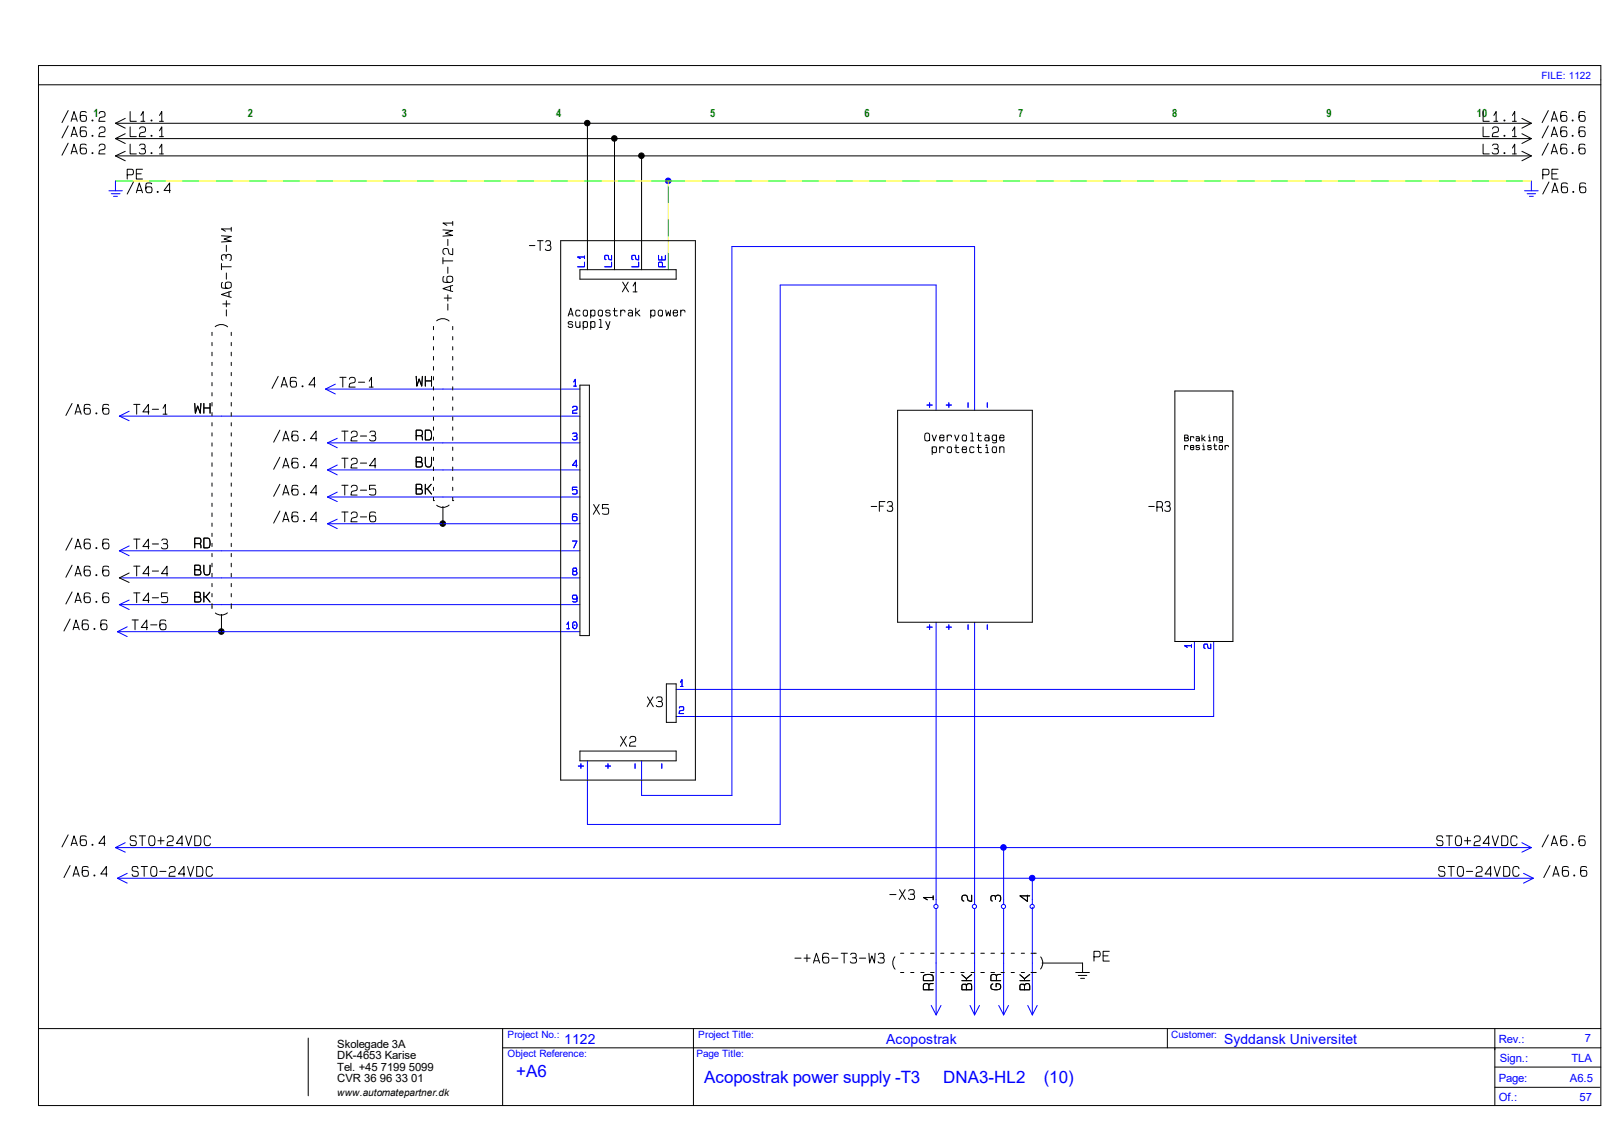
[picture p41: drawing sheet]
<svg xmlns="http://www.w3.org/2000/svg" width="420mm" height="297mm" viewBox="0 0 420 297" stroke-linecap="round" stroke-linejoin="round" font-family="sans-serif">
<defs><g id="words">
<g font-size="4.4" fill="#00f">
<text x="134" y="279.5">+A6</text>
<text x="182.8" y="281.3">Acopostrak power supply -T3</text>
<text x="244.8" y="281.3">DNA3-HL2</text>
<text x="270.9" y="281.3">(10)</text>
</g>
<g font-size="3.6" fill="#00f">
<text x="146.5" y="271">1122</text>
<text x="230" y="271">Acopostrak</text>
<text x="317.8" y="271">Syddansk Universitet</text>
</g>
<g font-size="2.9" fill="#008000">
<text x="24.3" y="30.5">1</text>
<text x="64.3" y="30.5">2</text>
<text x="104.3" y="30.5">3</text>
<text x="144.4" y="30.5">4</text>
<text x="184.3" y="30.5">5</text>
<text x="224.4" y="30.5">6</text>
<text x="264.3" y="30.5">7</text>
<text x="304.3" y="30.5">8</text>
<text x="344.3" y="30.5">9</text>
<text x="383.4" y="30.5">10</text>
</g>
<g font-size="2.9">
<text x="87.5" y="272">Skolegade 3A</text>
<text x="87.5" y="275">DK-4653 Karise</text>
<text x="87.5" y="278">Tel. +45 7199 5099</text>
<text x="87.5" y="281">CVR 36 96 33 01</text>
</g>
<g font-size="2.9" fill="#00f">
<text x="389" y="270.8">Rev.:</text>
<text x="389.3" y="275.8">Sign.:</text>
<text x="407.9" y="275.8">TLA</text>
<text x="411.4" y="270.5">7</text>
<text x="389" y="281">Page:</text>
<text x="407.5" y="281">A6.5</text>
<text x="389" y="285.8">Of.:</text>
<text x="410" y="285.8">57</text>
</g>
<g font-size="2.6" fill="#00f">
<text x="400.1" y="20.4">FILE: 1122</text>
<text x="131.7" y="269.5">Project No.:</text>
<text x="181.3" y="269.5">Project Title:</text>
<text x="304" y="269.5">Customer:</text>
<text x="131.7" y="274.5">Object Reference:</text>
<text x="180.8" y="274.5">Page Title:</text>
</g>
<text font-size="2.6" x="87.5" y="284.5">www.automatepartner.dk</text>
</g></defs>
<g fill="none" stroke="#000" stroke-width=".26">
<path d="M10 17h405.5v270h-405.5zM10 22h405.5M10 267h405.5M80 269.5v15M130.5 267v20M130.5 272h285M180 267v20M303 267v5M388 277h27.5M388 267v20M388 282.3h27.3"/>
<circle cx="114.9" cy="135.9" r=".72"/>
<circle cx="57.4" cy="164" r=".72"/>
</g>
<g fill="#000">
<circle cx="114.9" cy="135.9" r=".72"/>
<circle cx="57.4" cy="164" r=".72"/>
</g>
<circle cx="267.9" cy="228" r=".72" fill="#00f"/>
<circle cx="267.9" cy="228" r=".72" fill="none" stroke="#00f" stroke-width=".26"/>
<circle cx="260.5" cy="220" r=".72" fill="#00f"/>
<circle cx="260.5" cy="220" r=".72" fill="none" stroke="#00f" stroke-width=".26"/>
<circle cx="173.4" cy="46.9" r=".72" fill="#00f"/>
<g fill="none" stroke="#00f" stroke-width=".26">
<path d="M28.3 49.5h3.4M28.9 50.3h2.3M29.5 51h1M30 47v2.5M395.7 49.5h3.6M396.4 50.3h2.2M397 51h1M397.5 47v2.5M151.7 68.1v1.2h-1.8M151.7 66.7h-1.8l.7 .4M151.7 66.5v.6M158.7 68.1v1.2h-1.7"/>
<path d="M158.7 66.3v1.2l-.6-.2-.2-.8-.3-.2a.58 .58 0 0 0-.6 .4 .58 .58 0 0 0 .3 .7M165.8 68.1v1.2h-1.8M165.8 66.3v1.2l-.7-.2-.2-.8-.2-.2a.58 .58 0 0 0-.7 .4 .58 .58 0 0 0 .3 .7M170.9 66.3v1.2h1.8v-1.2M171.8 66.5v1M172 69.3v-1l-.2-.2h-.7l-.2 .1v1.1h1.8M87 99.7l-2.5 1.3M148.9 99.1l.5-.6v1.7M31 108h119.5M31 108l2.5 1.2M33.5 106.8l-2.5 1.2M84.5 101h66"/>
<path d="M84.5 101l2.5 1.3M85 115h65.5M85 115l2.5 1.2M87.5 113.8l-2.5 1.2M148.7 105.8a.61 .61 0 0 1 .8-.3 .61 .61 0 0 1 .3 .8l-1 .3-.2 .7h1.2M148.7 112.6l.1-.2h.8l.2 .4-.2 .4-.6 .1M148.9 100.2h.7M149.4 113.3l.4 .2a.65 .65 0 0 1-.4 .8 .65 .65 0 0 1-.8-.3M240.6 105.2h1.4M241.3 104.6v1.1M243 106.5v-32.5h-40.5v140h-50v-16.5M245.6 105.2h1.4"/>
<path d="M246.3 104.6v1.1M251.3 104.6v1.1M253 106.5v-42.5h-63v142.5h-23.5v-9M256.3 104.6v1.1M85 122h65.5M85 129h65.5M85 136h65.5M85 122l2.5 1.3M85 129l2.5 1.2M85 136l2.5 1.2M87.5 120.7l-2.5 1.3M87.5 127.8l-2.5 1.2"/>
<path d="M87.5 134.8l-2.5 1.2M149.8 120.8h-1.2l1-1.3v1.7M149.8 126.5h-1.2v.8l.3-.2 .9 .2v.8l-.4 .2-.8-.1M149.8 133.6l-.2-.2h-.8l-.2 .5 .1 1.1 .3 .2 .8-.2v-.7l-.2-.1-.7-.1-.3 .4M31 143h119.5M31 150h119.5M31 157h119.5M31 143l2.5 1.3M31 157l2.5 1.2M33.5 141.7l-2.5 1.3M33.5 155.8l-2.5 1.2M148.6 140.5h1.2l-.9 1.7"/>
<path d="M149 148.3l-.3 .2v.6l.2 .2h.5l.4-.4-.2-.6h-.2M149.8 155.2l-.2 .3h-.8l-.2-.3 .2-.7h.8l.2 1.6-.4 .2-.7-.2M30.5 164h120M30.5 164l2.5 1.3M33 162.7l-2.5 1.3M147.2 162.1l.4-.6v1.7M147.2 163.2h.6M148.8 161.6l.1-.1a.91 .91 0 0 1 1 .7 .91 .91 0 0 1-.6 1l-.6-.4zM149.1 162.3h.2M176.6 177.1l.4-.7v1.8M176.6 178.2h.7M240.6 162.8h1.4"/>
<path d="M241.3 162.2v1.2M243 161.5v73.3M245.6 162.8h1.4M246.3 162.2v1.2M251.3 162.2v1.2M253 161.5v73.3M256.3 162.2v1.2M309.3 167.6h-1.8l.7 .5M309.3 167.4v.7M310 166.5v12.5h-134.5M314.3 167.2v1.2l-.7-.2-.2-.8-.2-.2a.58 .58 0 0 0-.7 .4 .58 .58 0 0 0 .3 .7M315 166.5v19.5h-139.5"/>
<path d="M150.1 198.9h1.4M150.8 198.3v1.2M157.1 198.9h1.4M157.8 198.3v1.2M164.8 198.3v1.2M171.8 198.3v1.2M176.4 183.8a.61 .61 0 0 1 .8-.3 .61 .61 0 0 1 .3 .8l-1.1 .3-.1 .7h1.2M32.5 218.8l-2.5 1.2M395.1 218.8l2.4 1.2M30 220h367.5M30 220l2.5 1.2M30.5 228h367.5"/>
<path d="M30.5 228l2.5 1.3M33 226.7l-2.5 1.3M243 236.1v27.4M253 236.1v27.4M260.5 220v14.8M260.5 236.1v27.4M268 228v6.8M268 235.5v28M395.5 226.7l2.5 1.3M397.5 220l-2.4 1.2M398 228l-2.5 1.3M241.7 261l1.3 2.5"/>
<path d="M244.3 261l-1.3 2.5M251.8 261l1.2 2.5M254.3 261l-1.3 2.5M259.2 261l1.3 2.5M261.8 261l-1.3 2.5M266.8 261l1.2 2.5M269.2 261l-1.2 2.5"/>
<circle cx="173.4" cy="46.9" r=".72"/>
<circle cx="149.2" cy="147.9" r=".52"/>
<circle cx="243" cy="235.3" r=".55"/>
<circle cx="252.9" cy="235.3" r=".55"/>
<circle cx="260.5" cy="235.3" r=".55"/>
<circle cx="267.9" cy="235.3" r=".55"/>
</g>
<g fill="#000">
<circle cx="152.4" cy="32" r=".72"/>
<circle cx="159.5" cy="35.9" r=".72"/>
<circle cx="166.5" cy="40.4" r=".72"/>
</g>
<g fill="none" stroke="#000" stroke-width=".26">
<path d="M17.7 28.7l-1.6 3.1M17.7 32.7l-1.6 3.1M17.7 37.2l-1.6 3.1M18.5 31.5l.7-2.5 .9 2.5M18.5 35.5l.7-2.6 .9 2.6M18.5 40l.7-2.6 .9 2.6M18.6 30.9h1.3M18.6 34.9h1.3M18.6 39.4h1.3M22.4 29.2a1.02 1.02 0 0 0-1.5 0 2.25 2.25 0 0 0 .2 2.2 1.07 1.07 0 0 0 1.3-.2v-1a1.02 1.02 0 0 0-1.5 0l-.1 .3M22.4 33.2a1.02 1.02 0 0 0-1.5 0 2.25 2.25 0 0 0 .2 2.2 1.07 1.07 0 0 0 1.3-.2v-1a1.02 1.02 0 0 0-1.5 0l-.1 .3M22.4 37.7a1.02 1.02 0 0 0-1.5 0 2.25 2.25 0 0 0 .2 2.2 1.07 1.07 0 0 0 1.3-.2v-1a1.02 1.02 0 0 0-1.5 0l-.1 .2"/>
<path d="M25.7 29.5l.1-.3a.87 .87 0 0 1 1.5 .3v.5l-.3 .3-1.1 .3-.2 .9h1.6M25.7 33.4l.1-.2a.87 .87 0 0 1 1.5 .2v.6l-.3 .3-1.1 .2-.2 1h1.6M25.7 37.9l.1-.2a.87 .87 0 0 1 1.5 .2v.5l-.3 .4-1.1 .2-.2 1h1.6M30 32h367.5M30 36h367.5M30 32l2.5 1.3M30 36l2.5 1.3M32.5 30.7l-2.5 1.3M32.5 34.7l-2.5 1.3M32.5 39.3l-2.5 1.2M33.8 29v2.5h1.6M33.8 32.9v2.6h1.6"/>
<path d="M33.8 37.4v2.6h1.6M36.2 33.4l.1-.2a.87 .87 0 0 1 1.5 .2v.6l-.3 .3-1.1 .2-.2 1h1.6M36.2 37.8l.4-.4h.7l.2 .1 .2 .4a.49 .49 0 0 1-.4 .7h-.6M36.6 30l.6-1v2.5M36.6 31.5h1M37.3 38.6a.7 .7 0 0 1 .5 .7 .7 .7 0 0 1-.5 .7l-1-.1-.1-.3M41.4 30l.6-1v2.5M41.4 31.5h1M41.4 34l.6-1.1v2.6M41.4 35.5h1M41.4 38.4l.6-1v2.6M41.4 40h1"/>
<path d="M152.5 32v38M159.5 36v34M385 29v2.5h1.6M385 32.9v2.6h1.6M385 37.4v2.6h1.6M387.4 33.4l.1-.2a.87 .87 0 0 1 1.5 .2v.6l-.3 .3-1.1 .2-.3 1h1.7M387.4 37.8l.4-.4h.7l.2 .1 .2 .4a.49 .49 0 0 1-.4 .7h-.6M387.8 30l.6-1v2.5M387.8 31.5h1M388.5 38.6a.7 .7 0 0 1 .5 .7 .7 .7 0 0 1-.5 .7l-1-.1-.2-.3M392.6 30l.6-1v2.5M392.6 31.5h1"/>
<path d="M392.6 34l.6-1.1v2.6M392.6 35.5h1M392.6 38.4l.6-1v2.6M392.6 40h1M395.1 30.7l2.4 1.3M395.1 34.7l2.4 1.3M395.1 39.3l2.4 1.2M397.5 32l-2.4 1.3M397.5 36l-2.4 1.3M401.9 28.7l-1.6 3.1M401.9 32.7l-1.6 3.1M401.9 37.2l-1.6 3.1"/>
<path d="M402.7 31.5l.7-2.5 .9 2.5M402.7 35.5l.7-2.6 .9 2.6M402.7 40l.7-2.6 .9 2.6M402.8 30.9h1.3M402.8 34.9h1.3M402.8 39.4h1.3M406.7 29.2a1.02 1.02 0 0 0-1.5 0 2.25 2.25 0 0 0 .2 2.2 1.07 1.07 0 0 0 1.3-.2v-1a1.02 1.02 0 0 0-1.5 0l-.1 .3M406.7 33.2a1.02 1.02 0 0 0-1.5 0 2.25 2.25 0 0 0 .2 2.2 1.07 1.07 0 0 0 1.3-.2v-1a1.02 1.02 0 0 0-1.5 0l-.1 .3M406.7 37.7a1.02 1.02 0 0 0-1.5 0 2.25 2.25 0 0 0 .2 2.2 1.07 1.07 0 0 0 1.3-.2v-1a1.02 1.02 0 0 0-1.5 0l-.1 .2M411.4 29.2a1.02 1.02 0 0 0-1.4 0 2.25 2.25 0 0 0 .1 2.2 1.07 1.07 0 0 0 1.3-.2v-1a1.02 1.02 0 0 0-1.4 0l-.1 .3M411.4 33.2a1.02 1.02 0 0 0-1.4 0 2.25 2.25 0 0 0 .1 2.2 1.07 1.07 0 0 0 1.3-.2v-1a1.02 1.02 0 0 0-1.4 0l-.1 .3M411.4 37.7a1.02 1.02 0 0 0-1.4 0 2.25 2.25 0 0 0 .1 2.2 1.07 1.07 0 0 0 1.3-.2v-1a1.02 1.02 0 0 0-1.4 0l-.1 .2"/>
<path d="M30 40.5h367.5M30 40.5l2.5 1.2M33 45.4l1.5-.1 .1-.3-.1-1-1.5-.1v2.6M34.6 47.2l-1.6 3.2M35.4 45.1h1.3M35.4 50l.8-2.5 .8 2.5M35.6 49.4h1.2M37 43.9h-1.6v2.6h1.6M39.4 47.8a1.02 1.02 0 0 0-1.5 0 2.25 2.25 0 0 0 .2 2.2 1.07 1.07 0 0 0 1.3-.2v-1a1.02 1.02 0 0 0-1.5 0l-.1 .2M44.2 49.4h-1.6l1.4-1.9v2.5M60 59.4h-2.5l1 .6M60 59v1"/>
<path d="M115 59.7l2.5 .2-1.8 .6 1.8 .6-2.5 .2M117.5 57.9h-2.5l1 .6M117.5 57.5v1M166.5 40.5v29.5M397.5 40.5l-2.4 1.2M400.5 45.4l1.4-.1 .2-.3-.2-1-1.4-.1v2.6M402.1 47.2l-1.6 3.2M402.8 45.1h1.3M402.8 50l.8-2.5 .9 2.5M403 49.4h1.3M404.5 43.9h-1.7v2.6h1.7M406.8 47.8a1.02 1.02 0 0 0-1.4 0 2.25 2.25 0 0 0 .2 2.2 1.07 1.07 0 0 0 1.2-.2v-1a1.02 1.02 0 0 0-1.4 0l-.1 .2"/>
<path d="M411.6 47.8a1.02 1.02 0 0 0-1.5 0 2.25 2.25 0 0 0 .2 2.2 1.07 1.07 0 0 0 1.3-.2v-1a1.02 1.02 0 0 0-1.5 0l-.1 .2M57.5 68.4v1.6M57.5 69.3h2.5M57.5 61.2l2.5 .2-1.8 .7 1.8 .6-2.5 .1M57.7 73.3a1.02 1.02 0 0 0 0 1.5 2.25 2.25 0 0 0 2.2-.2 1.07 1.07 0 0 0-.1-1.3h-1a1.02 1.02 0 0 0 0 1.5h.2M57.8 78.9h1.9M58.7 67.1v-.6a.62 .62 0 0 0-.6-.4 .62 .62 0 0 0-.6 .4v.7l.3 .4M58.7 66.5a.7 .7 0 0 1 .7-.5 .7 .7 0 0 1 .6 .5l-.1 1-.2 .1M58.8 78.1v1.6M58.8 70.9v1.6M58.8 63.7v1.6M59.4 75.8v1.2"/>
<path d="M60 75.6l-2.5 .9 2.5 .7M115 66.9v1.6M115 67.7h2.5M115.2 71.8a1.02 1.02 0 0 0 0 1.4 2.25 2.25 0 0 0 2.2-.1 1.07 1.07 0 0 0-.1-1.3h-1.1a1.02 1.02 0 0 0 0 1.4l.3 .1M115.3 77.4h1.9M116.2 78.9v1.6M116.2 76.5v1.6M116.2 69.3v1.7M116.2 62.1v1.7M116.9 74.3v1.2M117.5 74.1l-2.5 .8 2.5 .8M117.5 64.5v1.6l-.9-.2-.4-1.3-.7-.1-.4 .3a.86 .86 0 0 0 .4 1.2"/>
<path d="M137.4 63.8h1.5M139.5 62.5h1.5M140.2 62.5v2.5M141.6 62.8l.3-.3h.6l.2 .1 .2 .4a.49 .49 0 0 1-.4 .7h-.4M142.5 63.7a.7 .7 0 0 1 .5 .6 .7 .7 0 0 1-.5 .7l-.8-.1-.1-.2M145.5 62.5h35v140h-35zM150.5 70h25v2.5h-25zM161.6 73.2l1.6 2.6M163.1 73.2l-1.6 2.6M164.3 74.3l.6-1.1v2.6M164.3 75.8h1.1M55 86.3v.8"/>
<path d="M55 88.9v.8M55 91.4v1M55 94.1v.8M55 96.7v.8M55 99.3v.9M55.9 84.8a2.5 2.5 0 0 1 3.2 .1M58.8 80.4v1.6M60 86.3v.8M60 88.9v.8M60 91.4v1M60 94.1v.8M60 96.7v.8"/>
<path d="M60 99.3v.9M72.2 97.7l-1.6 3.1M73.2 99.9h1.2M76.9 98.2a1.02 1.02 0 0 0-1.5 0 2.25 2.25 0 0 0 .2 2.2 1.07 1.07 0 0 0 1.3-.2v-1a1.02 1.02 0 0 0-1.5 0v.3M81.8 99.9h-1.6l1.4-1.9v2.5M88.2 98h1.6M89 98v2.5M90.7 98.5l.1-.3a.87 .87 0 0 1 1.4 .3v.5l-.3 .3-1.1 .3-.2 .9h1.6M93 99.2h1.7M95.8 99l.6-1v2.5M108 97.7l.2 2.5 .6-1.8 .7 1.8 .1-2.5M110.4 97.7v2.5"/>
<path d="M110.4 98.9h1.6M112 97.7v2.5M112.5 84.8v.8M112.5 87.4v.8M112.5 90v.8M112.5 92.5v1M112.5 95.2v.9M112.5 97.8v.8M113.3 83.3a2.5 2.5 0 0 1 3.3 0M117.5 84.8v.8M117.5 87.4v.8M117.5 90v.8"/>
<path d="M117.5 92.5v1M117.5 95.2v.9M117.5 97.8v.8M147.5 82l.7-2 .6 2M147.7 81.5h.9M148.6 83.7l-.3-.2h-.5l-.3 .2 .2 .5h.8l.2 .3-.2 .4-.7 .1-.3-.3M149.4 83.5l.2 1.4h.9v-.4M150.5 80.8l-.3-.3h-.4l-.4 .5 .2 1h.6l.3-.2M150.5 83.5v1.5M150.5 100h2.5v65h-2.5zM151.4 84l.3-.5 .7 .1 .1 1.2-.4 .2h-.4l-.3-.5M151.4 83.5v2"/>
<path d="M151.6 80.6h.8v1.4h-.8l-.2-.5zM153.3 81l.4-.5h.4l.3 .3-.1 1.2h-.6l-.4-.5M153.3 80.5v2.1M153.3 84l.4-.5 .6 .1 .1 1.2-.3 .2h-.4l-.4-.5M153.3 83.5v2M155.4 80.6h.9v1.4h-.9l-.1-.5zM155.5 85h.8M155.5 83h.5v2M157.2 83.5l.7 1.5M158.3 80.8l-.3-.3h-.4l-.4 .3 .2 .4 .8 .1 .2 .2-.2 .5h-.6l-.4-.3M158.3 83.5l-.5 1.7-.4 .3M159.2 80.7h1"/>
<path d="M159.5 80v1.9l.4 .1h.4M161.1 81l.4-.5 .6 .1 .1 .4M161.1 80.5v1.5M163.2 80.7l.5-.2 .5 .3v1.2M164.2 81.5l-.1-.3h-.9l-.1 .3 .3 .5h.7l.1-.3M165 80v2M165 81.2h.3l.8 .8M166 80.5l-.7 .7M168.9 81l.3-.5h.5l.3 .3-.1 1.2h-.7l-.3-.5M168.9 80.5v2.1M171 80.6h.9v1.4h-.9l-.1-.5zM172.8 80.5l.3 1.5 .4-1.1 .4 1.1 .2-1.5"/>
<path d="M174.8 81.2h1.1v-.4l-.4-.3-.6 .1-.1 .9 .3 .5h.7l.1-.5M176.7 81l.3-.5 .7 .1 .1 .4M176.7 80.5v1.5M18.7 104.7l-1.6 3.2M19.5 107.5l.7-2.5 .9 2.5M19.6 106.9h1.3M23.4 105.2a1.02 1.02 0 0 0-1.5 0 2.25 2.25 0 0 0 .2 2.2 1.07 1.07 0 0 0 1.3-.1v-1a1.02 1.02 0 0 0-1.5 0l-.1 .2M28.2 105.2a1.02 1.02 0 0 0-1.4 0 2.25 2.25 0 0 0 .1 2.2 1.07 1.07 0 0 0 1.3-.1v-1a1.02 1.02 0 0 0-1.4 0l-.1 .2M34.7 105h1.6M35.5 105v2.5M38.7 106.9h-1.6l1.4-1.9v2.5M39.5 106.3h1.6"/>
<path d="M42.3 106l.6-1v2.5M42.3 107.5h1M50.5 104.7l.2 2.6 .6-1.9 .7 1.9 .2-2.6M52.9 104.7v2.6M52.9 105.9h1.6M54.5 104.7v2.6M55 101.9v.9M55 104.5v.9M55 107.1v.9M55 109.7v.9M55 112.4v.8M55 115v.8"/>
<path d="M55 117.5v.9M60 101.9v.9M60 104.5v.9M60 107.1v.9M60 109.7v.9M60 112.4v.8M60 115v.8M60 117.5v.9M72.6 111.7l-1.6 3.1M72.6 118.7l-1.6 3.1M73 100.5l.7-2.5 .9 2.5M73.4 114.5l.8-2.6 .8 2.6"/>
<path d="M73.6 113.9h1.2M77.3 112.2a1.02 1.02 0 0 0-1.4 0 2.25 2.25 0 0 0 .1 2.2 1.07 1.07 0 0 0 1.3-.2v-1a1.02 1.02 0 0 0-1.4 0l-.1 .3M77.3 119.2a1.02 1.02 0 0 0-1.4 0 2.25 2.25 0 0 0 .1 2.2 1.07 1.07 0 0 0 1.3-.2v-1a1.02 1.02 0 0 0-1.4 0l-.1 .3M82.2 113.9h-1.6l1.4-2v2.6M88.7 111.9h1.6M88.7 119h1.6M89.5 111.9v2.6M89.5 119v2.5M91.2 112.4l.1-.2a.87 .87 0 0 1 1.4 .2v.5l-.2 .4-1.1 .2-.3 1h1.6M91.2 119.5l.1-.3a.87 .87 0 0 1 1.4 .3v.5l-.2 .3-1.1 .3-.3 .9h1.6M93.6 113.2h1.6M95.8 100.5h1.1"/>
<path d="M96 112.3l.4-.4h.6l.3 .1 .2 .4a.49 .49 0 0 1-.5 .7h-.6M97 113.1a.7 .7 0 0 1 .6 .7 .7 .7 0 0 1-.6 .7l-.9-.1-.2-.3M108 119.9h1.1l.4-.2v-.2a.52 .52 0 0 0-.4-.8h-1.1v2.5h1.1a.68 .68 0 0 0 .5-.6 .68 .68 0 0 0-.5-.7M108 113.1l1.5-.1 .1-.3-.1-.9-1.5-.1v2.5M109.2 113.1l.4 .3v.8M110.4 118.7v1.6a.82 .82 0 0 0 .8 1 .82 .82 0 0 0 .8-1v-1.6M110.4 111.7l1.3 .1 .2 .4 .1 1.1a.78 .78 0 0 1-.6 .9h-1zM112.5 100.4v.9M112.5 103v.9M112.5 105.7v.8M112.5 108.2v.9M112.5 110.8v.9"/>
<path d="M112.5 113.5v.8M112.5 116.1v.8M112.5 118.7v.8M117.5 100.4v.9M117.5 103v.9M117.5 105.7v.8M117.5 108.2v.9M117.5 110.8v.9M117.5 113.5v.8M117.5 116.1v.8M117.5 118.7v.8M233 106.5h35v55h-35z"/>
<path d="M240.1 112.7l.2-.2a.65 .65 0 0 1 .7 0 .65 .65 0 0 1 .3 .7l-.1 1.1-.3 .2-.6-.1-.3-.7zM242 112.9l.5 1.6 .6-1.6M242 116.5l.3-.5 .7 .1 .1 .1-.1 1.2-.7 .1-.3-.5M242 116v2M243.9 113.6h1.1l-.1-.6-.2-.1-.6 .1-.2 1 .4 .5 .6-.1 .1-.4M243.9 116.5l.4-.5 .6 .1 .1 .4M243.9 116v1.5M245.9 113.5l.3-.6 .7 .1 .1 .5M245.9 112.9v1.6M246 116.1h.9v1.3h-.9l-.1-.4zM247.8 112.9l.5 1.6 .6-1.6M247.8 116.2h1"/>
<path d="M248.2 115.5v1.8l.3 .2 .4-.1M249.8 116.7h1.1l-.1-.6-.3-.1-.6 .1-.1 .9 .3 .5 .7-.1 .1-.4M249.9 113h.9v1.4h-.9l-.1-.4zM252 114.5h.7M252 112.4h.4v2.1M252.8 116.2l-.1-.1-.6-.1-.4 .5 .2 .9 .6 .1 .3-.2M253.7 113.1h1M253.7 116.2h1M254 112.4v1.9l.3 .2 .5-.1M254 115.5v1.8l.3 .2 .5-.1M255.7 113.1l.6-.2 .4 .3v1.3M255.9 117.5h.7"/>
<path d="M255.9 116.2h.4v1.3M256.7 114l-.1-.4h-.8l-.2 .4 .3 .5 .7-.1 .1-.3M257.7 116.1h.9v1.3h-.9l-.1-.4zM258.7 113.5l-.1-.5-.3-.1a.72 .72 0 0 0-.8 .9 .72 .72 0 0 0 1.1 .5l.1-.4M258.7 112.9l-.1 2-.7 .1-.3-.2M259.5 113.6h1.1l-.1-.6-.2-.1-.6 .1-.2 .5 .1 .7 .2 .3h.5l.2-.1 .1-.4M259.5 116v1.5M259.5 116.5l.3-.5 .7 .1 .1 1.4M305 101.5h15v65h-15zM307.5 113.7l.9-.2v-.2l-.2-.4h-.7v1.6h.6l.4-.3v-.2l-.4-.3M307.5 116l.2-.3h.6l.1 .3M307.5 115.7v1.1"/>
<path d="M309 113.7l.2-.3h.6l.1 .3M309 113.4v1.1M309 116.2h.9l-.1-.5h-.7l-.1 .9 .6 .2 .3-.4M310.5 113.5l.6-.1 .2 .1v1M311.3 114.1l-.2-.3-.6 .2v.3l.2 .2h.4l.2-.3M311.3 115.8l-.1-.1h-.7v.4l.8 .1 .1 .3-.2 .2-.5 .1-.2-.3M312 112.9v1.6M312 113.9l.8 .6M312.2 116.8h.6M312.2 115.7h.3v1.1M312.8 113.4l-.6 .5M313.7 114.5h.6"/>
<path d="M313.7 113.5h.3v1M314.4 115.8l-.1-.1h-.8v.4l.9 .1 .1 .3-.2 .2-.5 .1-.3-.3M315 113.4v1.1M315 113.7l.1-.3h.7l.1 1.1M315 115.7h.8M315.3 115.2v1.4l.3 .2 .3-.1M316.6 115.7h.6v1l-.5 .1-.2-.2zM317.3 113.7l-.1-.3h-.5a.53 .53 0 0 0-.2 .7 .53 .53 0 0 0 .7 .2l.1-.3M317.3 113.4l-.1 1.4-.7-.1M318 116l.2-.3h.6l.1 .3M318 115.7v1.1M18.7 139.7l-1.6 3.1"/>
<path d="M34.7 140h1.6M35.5 140v2.5M52.9 139.7l1.3 .1 .2 .4 .1 1.1a.78 .78 0 0 1-.6 .9h-1zM55 120.1v1M55 122.8v.8M55 125.4v.8M55 128v.9M55 130.6v.9M55 133.2v.9M55 135.8v.9M55 138.4v.9M60 120.1v1"/>
<path d="M60 122.8v.8M60 125.4v.8M60 128v.9M60 130.6v.9M60 133.2v.9M60 135.8v.9M60 138.4v.9M72.6 125.7l-1.6 3.2M72.6 132.7l-1.6 3.1M73.4 121.5l.8-2.5 .8 2.5M73.4 128.5l.8-2.5 .8 2.5M73.4 135.5l.8-2.6 .8 2.6"/>
<path d="M73.6 120.9h1.2M73.6 127.9h1.2M73.6 134.9h1.2M77.3 126.2a1.02 1.02 0 0 0-1.4 0 2.25 2.25 0 0 0 .1 2.2 1.07 1.07 0 0 0 1.3-.1v-1a1.02 1.02 0 0 0-1.4 0l-.1 .2M77.3 133.2a1.02 1.02 0 0 0-1.4 0 2.25 2.25 0 0 0 .1 2.2 1.07 1.07 0 0 0 1.3-.2v-1a1.02 1.02 0 0 0-1.4 0l-.1 .3M82.2 120.9h-1.6l1.4-1.9v2.5M82.2 127.9h-1.6l1.4-1.9v2.5M82.2 134.9h-1.6l1.4-2v2.6M88.7 126h1.6M88.7 132.9h1.6M89.5 126v2.5M89.5 132.9v2.6"/>
<path d="M91.2 126.5l.1-.3a.87 .87 0 0 1 1.4 .3v.5l-.2 .3-1.1 .3-.3 .9h1.6M91.2 133.4l.1-.2a.87 .87 0 0 1 1.4 .2v.5l-.2 .4-1.1 .2-.3 1h1.6M93.6 120.2h1.6M93.6 127.3h1.6M93.6 134.2h1.6M97.5 126h-1.6v1.1l.5-.2 1.1 .2v1.2a1.19 1.19 0 0 1-1.6 .1M97.5 133.2a1.02 1.02 0 0 0-1.5 0 2.25 2.25 0 0 0 .2 2.2 1.07 1.07 0 0 0 1.3-.2v-1a1.02 1.02 0 0 0-1.5 0l-.1 .3M97.5 120.9h-1.6l1.5-1.9v2.5M108 126.9h1.1l.4-.2v-.2a.52 .52 0 0 0-.4-.8h-1.1v2.6h1.1a.68 .68 0 0 0 .5-.7 .68 .68 0 0 0-.5-.7M110.4 125.7v2.6M110.4 126.9h.5l1.1 1.4M111.9 125.7l-1 1.2"/>
<path d="M112.5 130h.1M112.5 121.2v1M112.5 123.9v.8M112.5 126.5v.8M112.5 129.1v.9M115 131.5v4.5M116.6 131.1a2.5 2.5 0 0 1-3.3 .1M117.5 130h.1M117.5 121.2v1M117.5 123.9v.8M117.5 126.5v.8M117.5 129.1v.9"/>
<path d="M154.1 131l1.5 2.5M155.5 131l-1.5 2.5M157.9 131h-1.5v1.1l.5-.2 1 .2v1.2a1.19 1.19 0 0 1-1.5 .1M226.1 131.5h1.5M228.3 131.4h1M229.7 130.2h-1.4v2.6M230.4 130.6l.2-.4h.6l.3 .1 .1 .4a.49 .49 0 0 1-.4 .7h-.4M231.2 131.4a.7 .7 0 0 1 .6 .7 .7 .7 0 0 1-.6 .7l-.7-.1-.2-.3M298.2 131.5h1.4M300.3 131.7h1l.4-.3 .1-.7-.3-.4-1.2-.1v2.6M301.3 131.7l.4 .2 .1 .9M302.4 130.6l.3-.4h.6l.2 .1 .2 .4a.49 .49 0 0 1-.4 .7h-.4"/>
<path d="M303.3 131.4a.7 .7 0 0 1 .5 .7 .7 .7 0 0 1-.5 .7l-.8-.1-.2-.3M18.7 146.7l-1.6 3.2M18.7 153.7l-1.6 3.1M19.5 142.5l.7-2.5 .9 2.5M19.5 149.5l.7-2.5 .9 2.5M19.5 156.5l.7-2.6 .9 2.6M19.6 141.9h1.3M19.6 148.9h1.3M19.6 155.9h1.3M23.4 140.2a1.02 1.02 0 0 0-1.5 0 2.25 2.25 0 0 0 .2 2.2 1.07 1.07 0 0 0 1.3-.2v-1a1.02 1.02 0 0 0-1.5 0l-.1 .3M23.4 147.2a1.02 1.02 0 0 0-1.5 0 2.25 2.25 0 0 0 .2 2.2 1.07 1.07 0 0 0 1.3-.1v-1a1.02 1.02 0 0 0-1.5 0l-.1 .2M23.4 154.2a1.02 1.02 0 0 0-1.5 0 2.25 2.25 0 0 0 .2 2.2 1.07 1.07 0 0 0 1.3-.2v-1a1.02 1.02 0 0 0-1.5 0l-.1 .2"/>
<path d="M28.2 140.2a1.02 1.02 0 0 0-1.4 0 2.25 2.25 0 0 0 .1 2.2 1.07 1.07 0 0 0 1.3-.2v-1a1.02 1.02 0 0 0-1.4 0l-.1 .3M28.2 147.2a1.02 1.02 0 0 0-1.4 0 2.25 2.25 0 0 0 .1 2.2 1.07 1.07 0 0 0 1.3-.1v-1a1.02 1.02 0 0 0-1.4 0l-.1 .2M28.2 154.2a1.02 1.02 0 0 0-1.4 0 2.25 2.25 0 0 0 .1 2.2 1.07 1.07 0 0 0 1.3-.2v-1a1.02 1.02 0 0 0-1.4 0l-.1 .2M33.5 148.8l-2.5 1.2 2.5 1.2M34.7 147h1.6M34.7 153.9h1.6M35.5 147v2.5M35.5 153.9v2.6M38.7 141.9h-1.6l1.4-1.9v2.5M38.7 148.9h-1.6l1.4-1.9v2.5M38.7 155.9h-1.6l1.4-2v2.6M39.5 141.2h1.6"/>
<path d="M39.5 148.3h1.6M39.5 155.2h1.6M42 140.3l.3-.3h.7h.3l.1 .5a.49 .49 0 0 1-.4 .6h-.6M43 141.1a.7 .7 0 0 1 .5 .7 .7 .7 0 0 1-.5 .7l-.9-.1-.2-.2M43.4 153.9h-1.5v1.1l.5-.1 1 .1v1.2a1.19 1.19 0 0 1-1.5 .1M43.5 148.9h-1.6l1.4-1.9v2.5M50.5 154.9h1.1l.4-.1v-.3a.52 .52 0 0 0-.4-.7h-1.1v2.5h1.1a.68 .68 0 0 0 .6-.7 .68 .68 0 0 0-.6-.7M50.5 147.9h1.1l.4-.2v-.2a.52 .52 0 0 0-.4-.8h-1.1v2.6h1.1a.68 .68 0 0 0 .6-.7 .68 .68 0 0 0-.6-.7M50.5 141.1h1.5l.2-.4-.2-.9-1.5-.1v2.5M51.7 141.1l.4 .3 .1 .8M52.9 153.8v2.5M52.9 154.9h.5l1.1 1.4"/>
<path d="M52.9 146.7v1.6a.82 .82 0 0 0 .8 1 .82 .82 0 0 0 .8-1v-1.6M54.4 153.8l-1 1.1M55 141.1v.8M55 143.7v.8M55 146.2v1M55 148.8v1M55 151.5v.8M55 154.1v.8M55 156.7v1.3M57.5 159.5v4.5M59 159.1a2.5 2.5 0 0 1-3.1 0M60 141.1v.8"/>
<path d="M60 143.7v.8M60 146.2v1M60 148.8v1M60 151.5v.8M60 154.1v.8M60 156.7v1.3M18.2 160.7l-1.6 3.1M19 163.5l.7-2.5 .9 2.5M19.1 162.9h1.3M22.9 161.2a1.02 1.02 0 0 0-1.5 0 2.25 2.25 0 0 0 .2 2.2 1.07 1.07 0 0 0 1.3-.2v-1a1.02 1.02 0 0 0-1.5 0l-.1 .3M27.7 161.2a1.02 1.02 0 0 0-1.5 0 2.25 2.25 0 0 0 .2 2.2 1.07 1.07 0 0 0 1.3-.2v-1a1.02 1.02 0 0 0-1.5 0v.3M34.3 161h1.6"/>
<path d="M35.1 161v2.5M38.3 162.9h-1.6l1.4-1.9v2.5M39.1 162.2h1.6M43 161.2a1.02 1.02 0 0 0-1.4 0 2.25 2.25 0 0 0 .1 2.2 1.07 1.07 0 0 0 1.3-.2v-1a1.02 1.02 0 0 0-1.4 0l-.1 .3M173 177.5h2.5v10h-2.5zM150.5 195h25v2.5h-25zM161.1 191.2l1.5 2.5M162.6 191.2l-1.6 2.5M163.5 191.7l.1-.3a.87 .87 0 0 1 1.4 .3v.5l-.2 .3-1.1 .3-.3 .9h1.6M168.1 180.9l1.5 2.6M169.5 180.9l-1.5 2.6M170.4 181.3l.4-.4h.6l.3 .1 .2 .4a.49 .49 0 0 1-.5 .7h-.5"/>
<path d="M171.4 182.1a.7 .7 0 0 1 .6 .7 .7 .7 0 0 1-.6 .7l-.9-.1-.2-.3M17.7 216.7l-1.6 3.2M18.5 219.5l.7-2.5 .9 2.5M18.6 218.9h1.3M22.4 217.3a1.02 1.02 0 0 0-1.5 0 2.25 2.25 0 0 0 .2 2.2 1.07 1.07 0 0 0 1.3-.2v-1a1.02 1.02 0 0 0-1.5 0l-.1 .2M27.3 218.9h-1.6l1.4-1.9v2.5M35.3 217.5l-.2-.4-.2-.1-.9 .1-.2 .4a.49 .49 0 0 0 .4 .7l1 .2 .2 .4a.6 .6 0 0 1-.5 .7h-.9l-.2-.5M36.2 217h1.6M36.9 217v2.5M38.8 217.3l.4-.3 .7 .1 .2 .4 .1 1.1a.82 .82 0 0 1-.8 1 .82 .82 0 0 1-.8-1zM41 218.3h1.6M41.7 217.3v1.9"/>
<path d="M43.4 217.5l.1-.2a.87 .87 0 0 1 1.5 .2v.5l-.3 .4-1.1 .2-.3 .9h1.7M47.4 218.9h-1.6l1.4-1.9v2.5M48.2 217l.7 2.5 .9-2.5M50.5 217h1.1l.4 .3 .2 1.3a.78 .78 0 0 1-.6 .9h-1.1zM54.6 217.6l-.1-.3a.94 .94 0 0 0-1.3 0l-.2 1.3a.78 .78 0 0 0 .6 .9h.8l.2-.5M374.5 217.5l-.2-.4-.2-.1-1 .1-.1 .4a.49 .49 0 0 0 .4 .7l1 .2 .2 .4a.6 .6 0 0 1-.5 .7h-1l-.1-.5M375.4 217h1.6M376.2 217v2.5M378 217.3l.4-.3 .7 .1 .2 .4 .1 1.1a.82 .82 0 0 1-.8 1 .82 .82 0 0 1-.8-1zM380.2 218.3h1.6M380.9 217.3v1.9M382.7 217.5l.1-.2a.87 .87 0 0 1 1.4 .2v.5l-.2 .4-1.1 .2-.3 .9h1.6"/>
<path d="M386.6 218.9h-1.6l1.4-1.9v2.5M387.3 217l.8 2.5 .9-2.5M389.8 217l1.3 .1 .2 .4 .1 1.1a.78 .78 0 0 1-.6 .9h-1zM393.8 217.6l-.1-.3a.94 .94 0 0 0-1.4 0l-.1 1.3a.78 .78 0 0 0 .6 .9h.7l.3-.5M401.9 216.7l-1.6 3.2M402.7 219.5l.7-2.5 .9 2.5M402.8 218.9h1.3M406.7 217.3a1.02 1.02 0 0 0-1.5 0 2.25 2.25 0 0 0 .2 2.2 1.07 1.07 0 0 0 1.3-.2v-1a1.02 1.02 0 0 0-1.5 0l-.1 .2M411.4 217.3a1.02 1.02 0 0 0-1.4 0 2.25 2.25 0 0 0 .1 2.2 1.07 1.07 0 0 0 1.3-.2v-1a1.02 1.02 0 0 0-1.4 0l-.1 .2M18.2 224.7l-1.6 3.1M19 227.5l.7-2.5 .9 2.5M19.1 226.9h1.3"/>
<path d="M22.9 225.2a1.02 1.02 0 0 0-1.5 0 2.25 2.25 0 0 0 .2 2.2 1.07 1.07 0 0 0 1.3-.2v-1a1.02 1.02 0 0 0-1.5 0l-.1 .3M27.8 226.9h-1.6l1.4-1.9v2.5M35.8 225.5l-.2-.5h-.2h-.9l-.2 .5a.49 .49 0 0 0 .4 .6l1 .2 .2 .4a.6 .6 0 0 1-.5 .8l-.9-.1-.2-.4M36.7 225h1.6M37.4 225v2.5M39.3 225.2l.4-.2h.7l.2 .5 .1 1.1a.82 .82 0 0 1-.8 .9 .82 .82 0 0 1-.8-.9zM41.5 226.2h1.6M43.9 225.5l.1-.3a.87 .87 0 0 1 1.5 .3v.5l-.3 .3-1.1 .3-.2 .9h1.6M47.9 226.9h-1.6l1.5-1.9v2.5M48.7 225l.7 2.5 .9-2.5M51.1 225h1l.4 .2 .2 1.4a.78 .78 0 0 1-.6 .9h-1zM55.1 225.6l-.1-.4a.94 .94 0 0 0-1.3 0l-.2 1.4a.78 .78 0 0 0 .6 .9l.8-.1 .2-.4"/>
<path d="M231 232.2h1.6M233.5 231l1.5 2.5M234.9 231l-1.5 2.5M235.9 231.3l.3-.3h.7l.3 .1 .1 .4a.49 .49 0 0 1-.4 .7h-.6M236.9 232.2a.7 .7 0 0 1 .5 .6 .7 .7 0 0 1-.5 .7l-.9-.1-.2-.2M242.2 233h-2.5l1 .6M242.2 232.6v1M252.2 232.4v1.6l-.9-.2-.4-1.3-.7-.1-.4 .3a.86 .86 0 0 0 .4 1.2M258.4 233.5v-.6a.62 .62 0 0 0-.6-.4 .62 .62 0 0 0-.6 .4v.7l.4 .3M258.4 232.9a.7 .7 0 0 1 .7-.5 .7 .7 0 0 1 .7 .5l-.1 .9-.3 .2M266.7 232.4v1.6l-1.9-1.4h2.5M375 225.5l-.2-.5h-.2h-1l-.1 .5a.49 .49 0 0 0 .4 .6l1 .2 .2 .4a.6 .6 0 0 1-.5 .8l-1-.1-.1-.4"/>
<path d="M375.9 225h1.6M376.7 225v2.5M378.5 225.2l.4-.2h.7l.2 .5 .1 1.1a.82 .82 0 0 1-.8 .9 .82 .82 0 0 1-.8-.9zM380.7 226.2h1.6M383.2 225.5l.1-.3a.87 .87 0 0 1 1.4 .3v.5l-.2 .3-1.1 .3-.3 .9h1.6M387.1 226.9h-1.6l1.4-1.9v2.5M387.9 225l.7 2.5 .9-2.5M390.3 225h1l.5 .2 .1 1.4a.78 .78 0 0 1-.6 .9h-1zM394.3 225.6l-.1-.4a.94 .94 0 0 0-1.3 0l-.2 1.4a.78 .78 0 0 0 .6 .9l.7-.1 .3-.4M402.3 224.7l-1.6 3.1M403.1 227.5l.8-2.5 .8 2.5M403.3 226.9h1.2"/>
<path d="M407.1 225.2a1.02 1.02 0 0 0-1.5 0 2.25 2.25 0 0 0 .2 2.2 1.07 1.07 0 0 0 1.3-.2v-1a1.02 1.02 0 0 0-1.5 0v.3M411.8 225.2a1.02 1.02 0 0 0-1.4 0 2.25 2.25 0 0 0 .1 2.2 1.07 1.07 0 0 0 1.3-.2v-1a1.02 1.02 0 0 0-1.4 0l-.1 .3M206.3 248.8h1.6M208.7 248.8h1.6M209.5 247.8v1.9M211.2 250l.7-2.5 .9 2.5M211.3 249.4h1.3M215.1 247.7a1.02 1.02 0 0 0-1.5 0 2.25 2.25 0 0 0 .2 2.2 1.07 1.07 0 0 0 1.3-.1v-1a1.02 1.02 0 0 0-1.5 0l-.1 .2M215.9 248.8h1.6M218.4 247.5h1.6M219.1 247.5v2.5M220.8 247.8l.3-.3h.7l.3 .1 .1 .4a.49 .49 0 0 1-.4 .7h-.6"/>
<path d="M221.8 248.7a.7 .7 0 0 1 .6 .6 .7 .7 0 0 1-.6 .7l-.9-.1-.2-.2M223.1 248.8h1.6M225.6 247.5l.1 2.5 .6-1.8 .7 1.8 .2-2.5M228 247.8l.3-.3h.7l.3 .1 .1 .4a.49 .49 0 0 1-.4 .7h-.6M229 248.7a.7 .7 0 0 1 .6 .6 .7 .7 0 0 1-.6 .7l-.9-.1-.2-.2M232.3 248.4a2.5 2.5 0 0 0 0 3.2M233.8 252.5h.8M233.8 247.5h.8M236.4 252.5h.8M236.4 247.5h.8M239 252.5h.9M239 247.5h.9"/>
<path d="M239.8 253.3l.4-.2 1.1-.1a.78 .78 0 0 1 .9 .6v1h-2.5zM241.1 257l-.1-1.5-.3-.1-.9 .1-.1 1.5h2.5M241.6 252.5h.9M241.6 247.5h.9M242.2 255.4h-.8l-.3 .4M244.2 252.5h.8M244.2 247.5h.8M246.8 252.5h.8M246.8 247.5h.8M249.4 252.5h.9M249.4 247.5h.9M249.7 254.6h2.5"/>
<path d="M249.7 253.1l1.2 1M250.9 255.9a.68 .68 0 0 1 .6-.6 .68 .68 0 0 1 .7 .6v1.1h-2.5v-1.1a.73 .73 0 0 1 1.1-.2l.1 1.3M252.1 252.5h.8M252.1 247.5h.8M252.2 253l-1.3 1.1v.5M254.6 252.5h.9M254.6 247.5h.9M257.2 252.5h.9M257.2 247.5h.9M257.7 255.4l-.4 .3v.9l.4 .3 1.1 .1a.85 .85 0 0 0 1-1 .85 .85 0 0 0-1.2-.6v.8M258.7 254.6l-.1-1.4-.4-.2-.9 .2-.1 1.4h2.6M259.8 253l-.9 .1-.2 .3"/>
<path d="M259.8 252.5h.9M259.8 247.5h.9M262.5 252.5h.8M262.5 247.5h.8M264.8 254.6h2.5M264.8 253.1l1.1 1M265.1 252.5h.8M265.1 247.5h.8M265.9 255.9a.68 .68 0 0 1 .7-.6 .68 .68 0 0 1 .7 .6v1.1h-2.5v-1.1a.73 .73 0 0 1 1.1-.2v1.3M267.3 253l-1.4 1.1v.5M267.6 252.5h1.4M267.6 247.5h1.4"/>
<path d="M270.1 248.4a2.5 2.5 0 0 1 0 3.2M270.5 250h10.5v2.5M279.2 252.5h3.6M279.9 253.2h2.2M280.5 254h1M284 248.4l1.4-.1 .2-.3-.2-.9-1.4-.1v2.5M286.3 248.2h1.3M288 247h-1.7v2.5h1.7"/>
<circle cx="24" cy="35.3" r=".13"/>
<circle cx="24" cy="39.8" r=".13"/>
<circle cx="24" cy="31.3" r=".13"/>
<circle cx="39.3" cy="35.3" r=".13"/>
<circle cx="39.3" cy="31.3" r=".13"/>
<circle cx="39.3" cy="39.8" r=".13"/>
<circle cx="152.4" cy="32" r=".72"/>
<circle cx="159.5" cy="35.9" r=".72"/>
<circle cx="390.5" cy="31.3" r=".13"/>
<circle cx="390.5" cy="35.3" r=".13"/>
<circle cx="390.5" cy="39.8" r=".13"/>
<circle cx="408.2" cy="35.3" r=".13"/>
<circle cx="408.2" cy="31.3" r=".13"/>
<circle cx="408.2" cy="39.8" r=".13"/>
<circle cx="40.9" cy="49.8" r=".13"/>
<circle cx="166.5" cy="40.4" r=".72"/>
<circle cx="408.4" cy="49.8" r=".13"/>
<circle cx="25" cy="107.3" r=".13"/>
<circle cx="78.5" cy="100.3" r=".13"/>
<circle cx="79" cy="114.3" r=".13"/>
<circle cx="256.1" cy="115.6" r=".13"/>
<circle cx="312.4" cy="115.3" r=".04"/>
<circle cx="313.9" cy="113" r=".04"/>
<circle cx="79" cy="121.3" r=".13"/>
<circle cx="79" cy="128.3" r=".13"/>
<circle cx="79" cy="135.3" r=".13"/>
<circle cx="25" cy="156.3" r=".13"/>
<circle cx="25" cy="142.3" r=".13"/>
<circle cx="25" cy="149.3" r=".13"/>
<circle cx="24.5" cy="163.3" r=".13"/>
<circle cx="24" cy="219.3" r=".13"/>
<circle cx="408.2" cy="219.3" r=".13"/>
<circle cx="24.5" cy="227.3" r=".13"/>
<circle cx="408.6" cy="227.3" r=".13"/>
</g>
<g fill="none" stroke="#0f0" stroke-width=".26">
<path d="M30 47h4.4M38.7 47h4.3M47.4 47h4.3M56 47h4.5M64.8 47h4.4M73.5 47h4.3M82.2 47h4.3M90.8 47h4.4M99.6 47h4.3M108.3 47h4.3M116.9 47h4.4M125.6 47h4.4"/>
<path d="M134.4 47h4.3M143.1 47h4.3M151.7 47h4.4M160.4 47h4.4M169.2 47h8.7M173.5 48.3v4.3M173.5 57v4.3M182.2 47h4.3M190.9 47h4.3M199.6 47h4.4M208.3 47h4.3M217 47h4.3"/>
<path d="M225.7 47h4.3M234.4 47h4.4M243.1 47h4.3M251.8 47h4.3M260.4 47h4.4M269.2 47h4.3M277.9 47h4.3M286.5 47h4.4M295.2 47h4.4M304 47h4.3M312.7 47h4.3M321.3 47h4.4"/>
<path d="M330 47h4.3M338.8 47h4.3M347.4 47h4.4M356.1 47h4.3M364.8 47h4.3M373.5 47h4.4M382.2 47h4.4M390.9 47h4.3M173.5 65.6v4.4"/>
</g>
<g fill="none" stroke="#ff0" stroke-width=".26">
<path d="M34.4 47h4.3M43 47h4.4M51.7 47h4.3M60.5 47h4.3M69.2 47h4.3M77.8 47h4.4M86.5 47h4.3M95.2 47h4.4M103.9 47h4.4M112.6 47h4.3M121.3 47h4.3M130 47h4.4"/>
<path d="M138.7 47h4.4M147.4 47h4.3M156.1 47h4.3M164.8 47h4.4M173.5 47h.1M173.5 47v1.3M173.5 52.6v4.4M177.9 47h4.3M186.5 47h4.4M195.2 47h4.4M204 47h4.3M212.6 47h4.4"/>
<path d="M221.3 47h4.4M230 47h4.4M238.8 47h4.3M247.4 47h4.4M256.1 47h4.3M264.8 47h4.4M273.5 47h4.4M282.2 47h4.3M290.9 47h4.3M299.6 47h4.4M308.3 47h4.4M317 47h4.3"/>
<path d="M325.7 47h4.3M334.3 47h4.5M343.1 47h4.3M351.8 47h4.3M360.4 47h4.4M369.1 47h4.4M377.9 47h4.3M386.6 47h4.3M395.2 47h2.3M173.5 61.3v4.3"/>
</g>
<use href="#words"/>
</svg>
